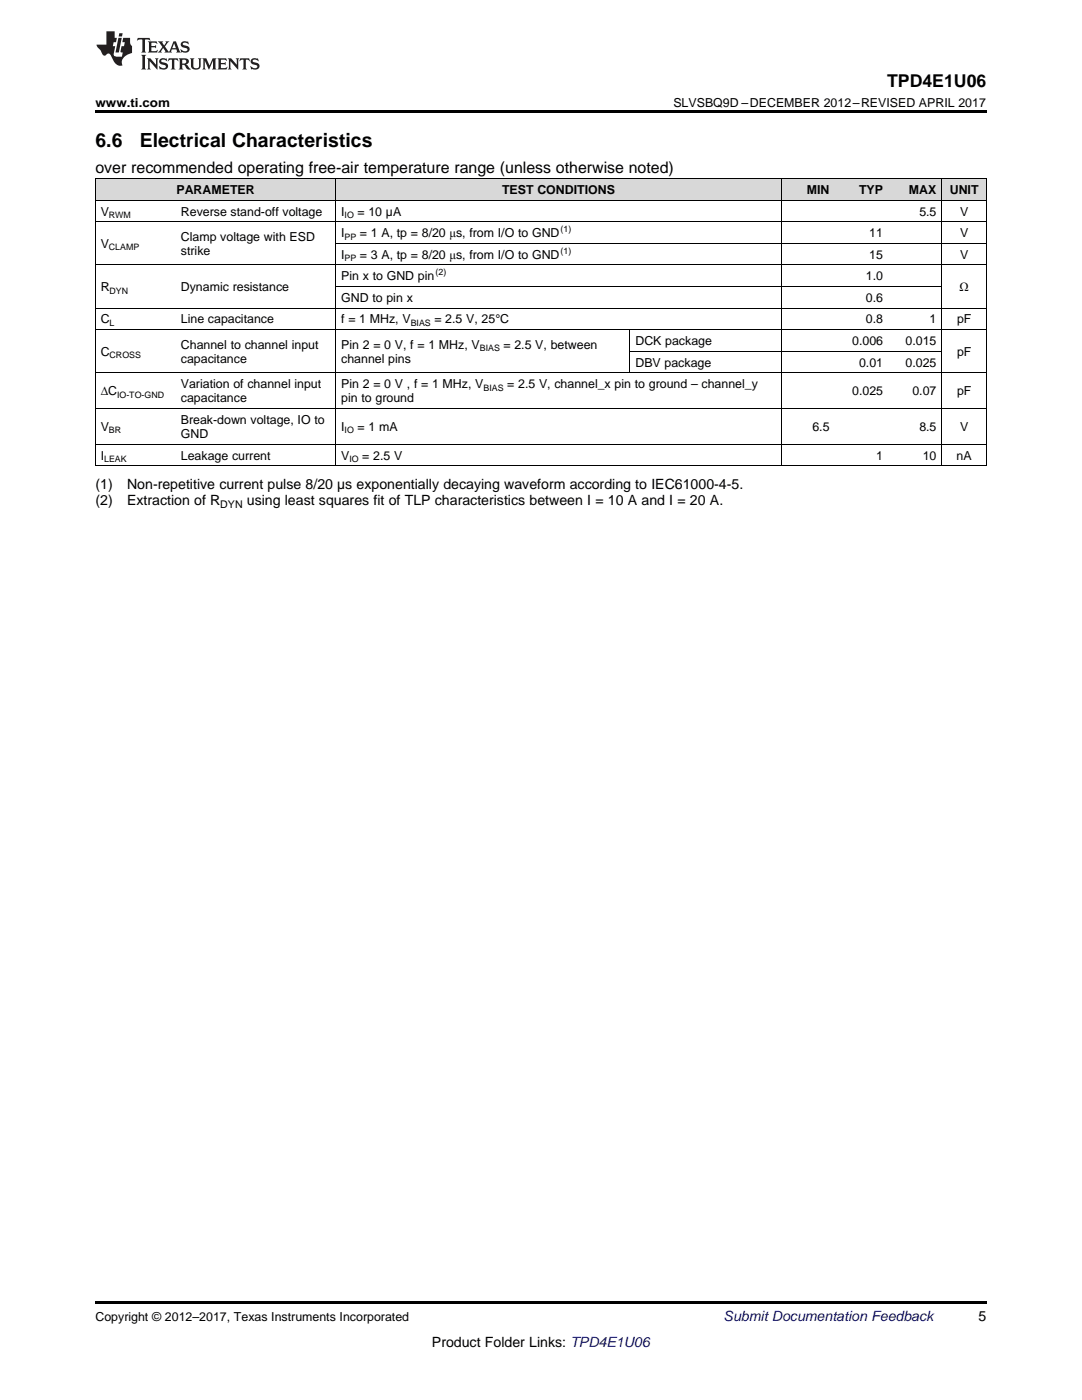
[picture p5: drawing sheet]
<svg xmlns="http://www.w3.org/2000/svg" width="216mm" height="279mm" viewBox="0 0 216 279" stroke-linecap="round" stroke-linejoin="round" font-family="sans-serif">
<defs><g id="words">
<g font-size="3.9">
<text x="19" y="29.3">6.6</text>
<text x="27.9" y="29.3">Electrical Characteristics</text>
</g>
<text font-size="3.5" x="177" y="17.3">TPD4E1U06</text>
<text font-size="3.2" x="19" y="34.4">over recommended operating free-air temperature range (unless otherwise noted)</text>
<g font-size="2.8">
<text x="19" y="97.6">(1)</text>
<text x="19" y="100.8">(2)</text>
<text x="25.4" y="97.6">Non-repetitive current pulse 8/20 µs exponentially decaying waveform according to IEC61000-4-5.</text>
<text x="25.4" y="100.8">Extraction of R</text>
<text x="49.2" y="100.8">using least squares fit of TLP characteristics between I = 10 A and I = 20 A.</text>
<text x="195.3" y="263.6">5</text>
<text x="86.2" y="268.9">Product Folder Links: TPD4E1U06</text>
</g>
<text font-size="2.8" fill="#0000c8" x="144.4" y="263.6">Submit Documentation Feedback</text>
<g font-size="2.5">
<text x="19" y="21.4">www.ti.com</text>
<text x="134.4" y="21.4">SLVSBQ9D –DECEMBER 2012–REVISED APRIL 2017</text>
<text x="35.2" y="38.7">PARAMETER</text>
<text x="100.2" y="38.7">TEST CONDITIONS</text>
<text x="161" y="38.7">MIN</text>
<text x="171.4" y="38.7">TYP</text>
<text x="181.4" y="38.7">MAX</text>
<text x="189.5" y="38.7">UNIT</text>
<text x="20.1" y="43">V</text>
<text x="36.1" y="43">Reverse stand-off voltage</text>
<text x="68.1" y="43">I</text>
<text x="68.1" y="47.3">I</text>
<text x="71.3" y="43">= 10 µA</text>
<text x="71.8" y="47.3">= 1 A, tp = 8/20 μs, from I/O to GND</text>
<text x="173.5" y="47.3">11</text>
<text x="183.4" y="43">5.5</text>
<text x="191.6" y="43">V</text>
<text x="191.6" y="47.3">V</text>
<text x="20.1" y="49.5">V</text>
<text x="36.1" y="48.1">Clamp voltage with ESD</text>
<text x="36.1" y="50.9">strike</text>
<text x="68.1" y="51.6">I</text>
<text x="71.8" y="51.6">= 3 A, tp = 8/20 μs, from I/O to GND</text>
<text x="173.5" y="51.6">15</text>
<text x="191.6" y="51.6">V</text>
<text x="20.1" y="58.1">R</text>
<text x="36.1" y="58.1">Dynamic resistance</text>
<text x="68.1" y="56">Pin x to GND pin</text>
<text x="172.8" y="56">1.0</text>
<text x="191.5" y="58.1">Ω</text>
<text x="20.1" y="64.6">C</text>
<text x="36.1" y="64.6">Line capacitance</text>
<text x="68.1" y="60.3">GND to pin x</text>
<text x="68.1" y="64.6">f = 1 MHz, V</text>
<text x="86.7" y="64.6">= 2.5 V, 25°C</text>
<text x="172.8" y="60.3">0.6</text>
<text x="172.8" y="64.6">0.8</text>
<text x="185.5" y="64.6">1</text>
<text x="191" y="64.6">pF</text>
<text x="20.1" y="71">C</text>
<text x="36.1" y="69.6">Channel to channel input</text>
<text x="68.1" y="69.6">Pin 2 = 0 V, f = 1 MHz, V</text>
<text x="100.5" y="69.6">= 2.5 V, between</text>
<text x="126.8" y="68.9">DCK package</text>
<text x="170" y="68.9">0.006</text>
<text x="180.7" y="68.9">0.015</text>
<text x="191" y="71">pF</text>
<text x="36.1" y="72.4">capacitance</text>
<text x="36.1" y="77.5">Variation of channel input</text>
<text x="68.1" y="72.4">channel pins</text>
<text x="68.1" y="77.5">Pin 2 = 0 V , f = 1 MHz, V</text>
<text x="101.2" y="77.5">= 2.5 V, channel_x pin to ground – channel_y</text>
<text x="126.8" y="73.2">DBV package</text>
<text x="171.4" y="73.2">0.01</text>
<text x="180.7" y="73.2">0.025</text>
<text x="20.1" y="78.9">∆C</text>
<text x="36.1" y="80.3">capacitance</text>
<text x="68.1" y="80.3">pin to ground</text>
<text x="170" y="78.9">0.025</text>
<text x="182.1" y="78.9">0.07</text>
<text x="191" y="78.9">pF</text>
<text x="20.1" y="86">V</text>
<text x="36.1" y="84.6">Break-down voltage, IO to</text>
<text x="36.1" y="87.4">GND</text>
<text x="68.1" y="86">I</text>
<text x="71.4" y="86">= 1 mA</text>
<text x="162.1" y="86">6.5</text>
<text x="183.4" y="86">8.5</text>
<text x="191.6" y="86">V</text>
<text x="20.1" y="91.7">I</text>
<text x="36.1" y="91.7">Leakage current</text>
<text x="68.1" y="91.7">V</text>
<text x="72.3" y="91.7">= 2.5 V</text>
<text x="174.8" y="91.7">1</text>
<text x="184.1" y="91.7">10</text>
<text x="190.9" y="91.7">nA</text>
<text x="19" y="263.6">Copyright © 2012–2017, Texas Instruments Incorporated</text>
</g>
<text font-size="2.1" x="44" y="101.3">DYN</text>
<g font-size="1.8">
<text x="21.7" y="43.5">RWM</text>
<text x="68.8" y="43.5">IO</text>
<text x="68.8" y="47.8">PP</text>
<text x="111.9" y="46.4">(1)</text>
<text x="21.7" y="50">CLAMP</text>
<text x="68.8" y="52.1">PP</text>
<text x="111.9" y="50.7">(1)</text>
<text x="21.9" y="58.6">DYN</text>
<text x="86.9" y="55">(2)</text>
<text x="21.9" y="65.1">L</text>
<text x="81.9" y="65.1">BIAS</text>
<text x="21.9" y="71.5">CROSS</text>
<text x="95.7" y="70.1">BIAS</text>
<text x="96.5" y="78">BIAS</text>
<text x="23.4" y="79.4">IO-TO-GND</text>
<text x="21.7" y="86.5">BR</text>
<text x="68.8" y="86.5">IO</text>
<text x="20.8" y="92.2">LEAK</text>
<text x="69.7" y="92.2">IO</text>
</g>
</g></defs>
<g fill="#d8d8d8">
<path d="M19 35.7h16v4.3h-16z"/>
<path d="M35 35.7h32v4.3h-32z"/>
<path d="M67 35.7h58.7v4.3h-58.7z"/>
<path d="M125.7 35.7h30.2v4.3h-30.2z"/>
<path d="M155.9 35.7h10.7v4.3h-10.7z"/>
<path d="M166.6 35.7h10.7v4.3h-10.7z"/>
<path d="M177.3 35.7h10.7v4.3h-10.7z"/>
<path d="M188 35.7h8.8v4.3h-8.8z"/>
</g>
<path d="M19 22h177.8v.5h-177.8zM19 93h.2zM66.9 93h.1zM125.6 93h.1zM155.8 93h.1zM187.9 93h.1zM196.7 93h.1zM19 259.7h177.8v.5h-177.8z" fill="#000"/>
<g fill="none" stroke="#000" stroke-width=".2">
<path d="M19 40h177.8M19 35.6h177.8M19.1 35.7v57.3M67 35.7v57.3M155.9 35.7v57.3M187.9 35.7v57.3M196.8 35.7v57.3M19 52.9h177.8M19 44.3h177.8M67 57.2h120.9M67 48.6h129.8M19 74.4h177.8"/>
<path d="M19 65.8h177.8M19 61.5h177.8M125.7 65.8v8.6M125.7 70.1h62.2M19 92.9h177.8M19 88.6h177.8M19 81.5h177.8"/>
</g>
<g fill="#231f20">
<path d="M27.5 7.6l-.1 .5 .4-.2h.6v.1v2.1l-.2 .4h1l-.3-.4v-2.1l.1-.1h.5l.5 .2-.2-.5zM29.5 8.3l.2 .3v1.5l-.2 .4h1.8l.2-.6a1.04 1.04 0 0 1-1.3 .2v-.7h.6l.3 .2v-.6l-.3 .2h-.6v-.6l.8-.1 .4 .3-.2-.5zM31.5 8.3l.9 1.1-.9 1.1h.8l-.2-.2 .5-.7 .4 .7-.2 .2h1.5l-.1-.2 .1-.4h.9l.1 .4-.2 .2h1l-.3-.3-.7-1.9h-.5l-.9 2-.8-1 .9-1h-.8l.1 .3-.3 .5-.4-.6 .2-.2zM34.7 8.6l.4 1h-.7zM36.3 8.4a.63 .63 0 0 0-.2 .7 .63 .63 0 0 0 .6 .4l.6 .2 .1 .2a.75 .75 0 0 1-.7 .4 .75 .75 0 0 1-.6-.5l.1 .7 .1-.1a1.11 1.11 0 0 0 1.5-.6 1.13 1.13 0 0 0-1.2-.8l-.1-.4a1.04 1.04 0 0 1 1.2 .2l-.2-.5-.1 .1-.5-.2zM28.2 10.9l.2 .4v2.2l-.2 .4h1l-.3-.4v-2.2l.3-.4zM29.3 11.6l.3 .4v1.5l-.3 .4h.8l-.2-.4v-1.3l1.5 1.7v-1.9l.2-.4h-.7l.2 .4v.9l-1.1-1.3zM32 11.8a.62 .62 0 0 0-.2 .7 .62 .62 0 0 0 .6 .4l.6 .1 .1 .3a.76 .76 0 0 1-.7 .3 .76 .76 0 0 1-.6-.4l.1 .7 .1-.1a1.11 1.11 0 0 0 1.5-.6 1.13 1.13 0 0 0-1.2-.8l-.1-.4a1.04 1.04 0 0 1 1.2 .2l-.2-.6-.1 .1-.5-.1zM33.7 11.6l-.2 .6a.61 .61 0 0 1 .8-.3v1.6l-.2 .4h.9l-.2-.4v-1.6a.63 .63 0 0 1 .8 .3l-.2-.6zM35.6 11.6l.3 .4v1.5l-.3 .4h1l-.2-.2v-.8l.5 .2a.76 .76 0 0 0 1.2 .7l-1-1a.58 .58 0 0 0 .6-.5 .58 .58 0 0 0-.5-.6zM36.4 11.9h.1a.45 .45 0 0 1 .5 .1 .45 .45 0 0 1 .1 .5l-.7 .2zM37.9 11.6l.2 .2a2.17 2.17 0 0 0 .3 1.9 .99 .99 0 0 0 1.6-.6v-1.1l.2-.4h-.7l.2 .2a1.92 1.92 0 0 1-.2 1.8 .6 .6 0 0 1-.9-.5v-1.1l.2-.4zM40.4 11.6l.2 .4v1.5l-.2 .4h.7l-.2-.4v-1.4l.8 1.8 .8-1.8v1.4l-.2 .4h.9l-.2-.4v-1.5l.2-.4h-.8l-.6 1.5-.6-1.5zM43.4 11.6l.2 .4v1.5l-.2 .4h1.8l.2-.6a1.04 1.04 0 0 1-1.3 .1v-.6h.5l.4 .2v-.6l-.4 .2h-.5v-.7h.8l.3 .3-.1-.6zM45.5 11.6l.2 .4v1.5l-.2 .4h.7l-.2-.4v-1.3l1.5 1.7v-1.9l.2-.4h-.7l.2 .4v.9l-1.1-1.3zM47.9 11.6l-.1 .6a.61 .61 0 0 1 .8-.3v1.6l-.3 .4h1l-.3-.4 .1-1.6a.63 .63 0 0 1 .7 .3l-.1-.6zM50.2 11.8a.62 .62 0 0 0-.2 .7 .62 .62 0 0 0 .6 .4l.6 .1 .2 .3a.76 .76 0 0 1-.8 .3 .76 .76 0 0 1-.6-.4l.1 .7 .2-.1a1.11 1.11 0 0 0 1.5-.6 1.13 1.13 0 0 0-1.3-.8l-.1-.4a1.04 1.04 0 0 1 1.2 .2l-.1-.6-.2 .1-.5-.1z"/>
<path d="M21.2 6.3v2.6h-1.9l.1 .4 .7 .9a.91 .91 0 0 0 1 .8 .56 .56 0 0 1 .5-.3 .56 .56 0 0 1 .5 .3l.4 .8a1.53 1.53 0 0 0 1.9 1.2 1.54 1.54 0 0 1 1-2.1l.9-.3v-1.4a1.52 1.52 0 0 1-.3-1.6h-1.4l-.2 .8h.5l-.2 .8h-.4l-.2 1v.2l.4 .1-.2 .8a1.93 1.93 0 0 1-1.6-.3l.3-1.8h-.5l.2-.8h.4l.2-.8h-.4v-1.3zM23.6 7.6l-.6 2.9h.7l.6-2.9zM23.8 6.6l-.1 .7h.6l.2-.7z"/>
</g>
<use href="#words"/>
</svg>
